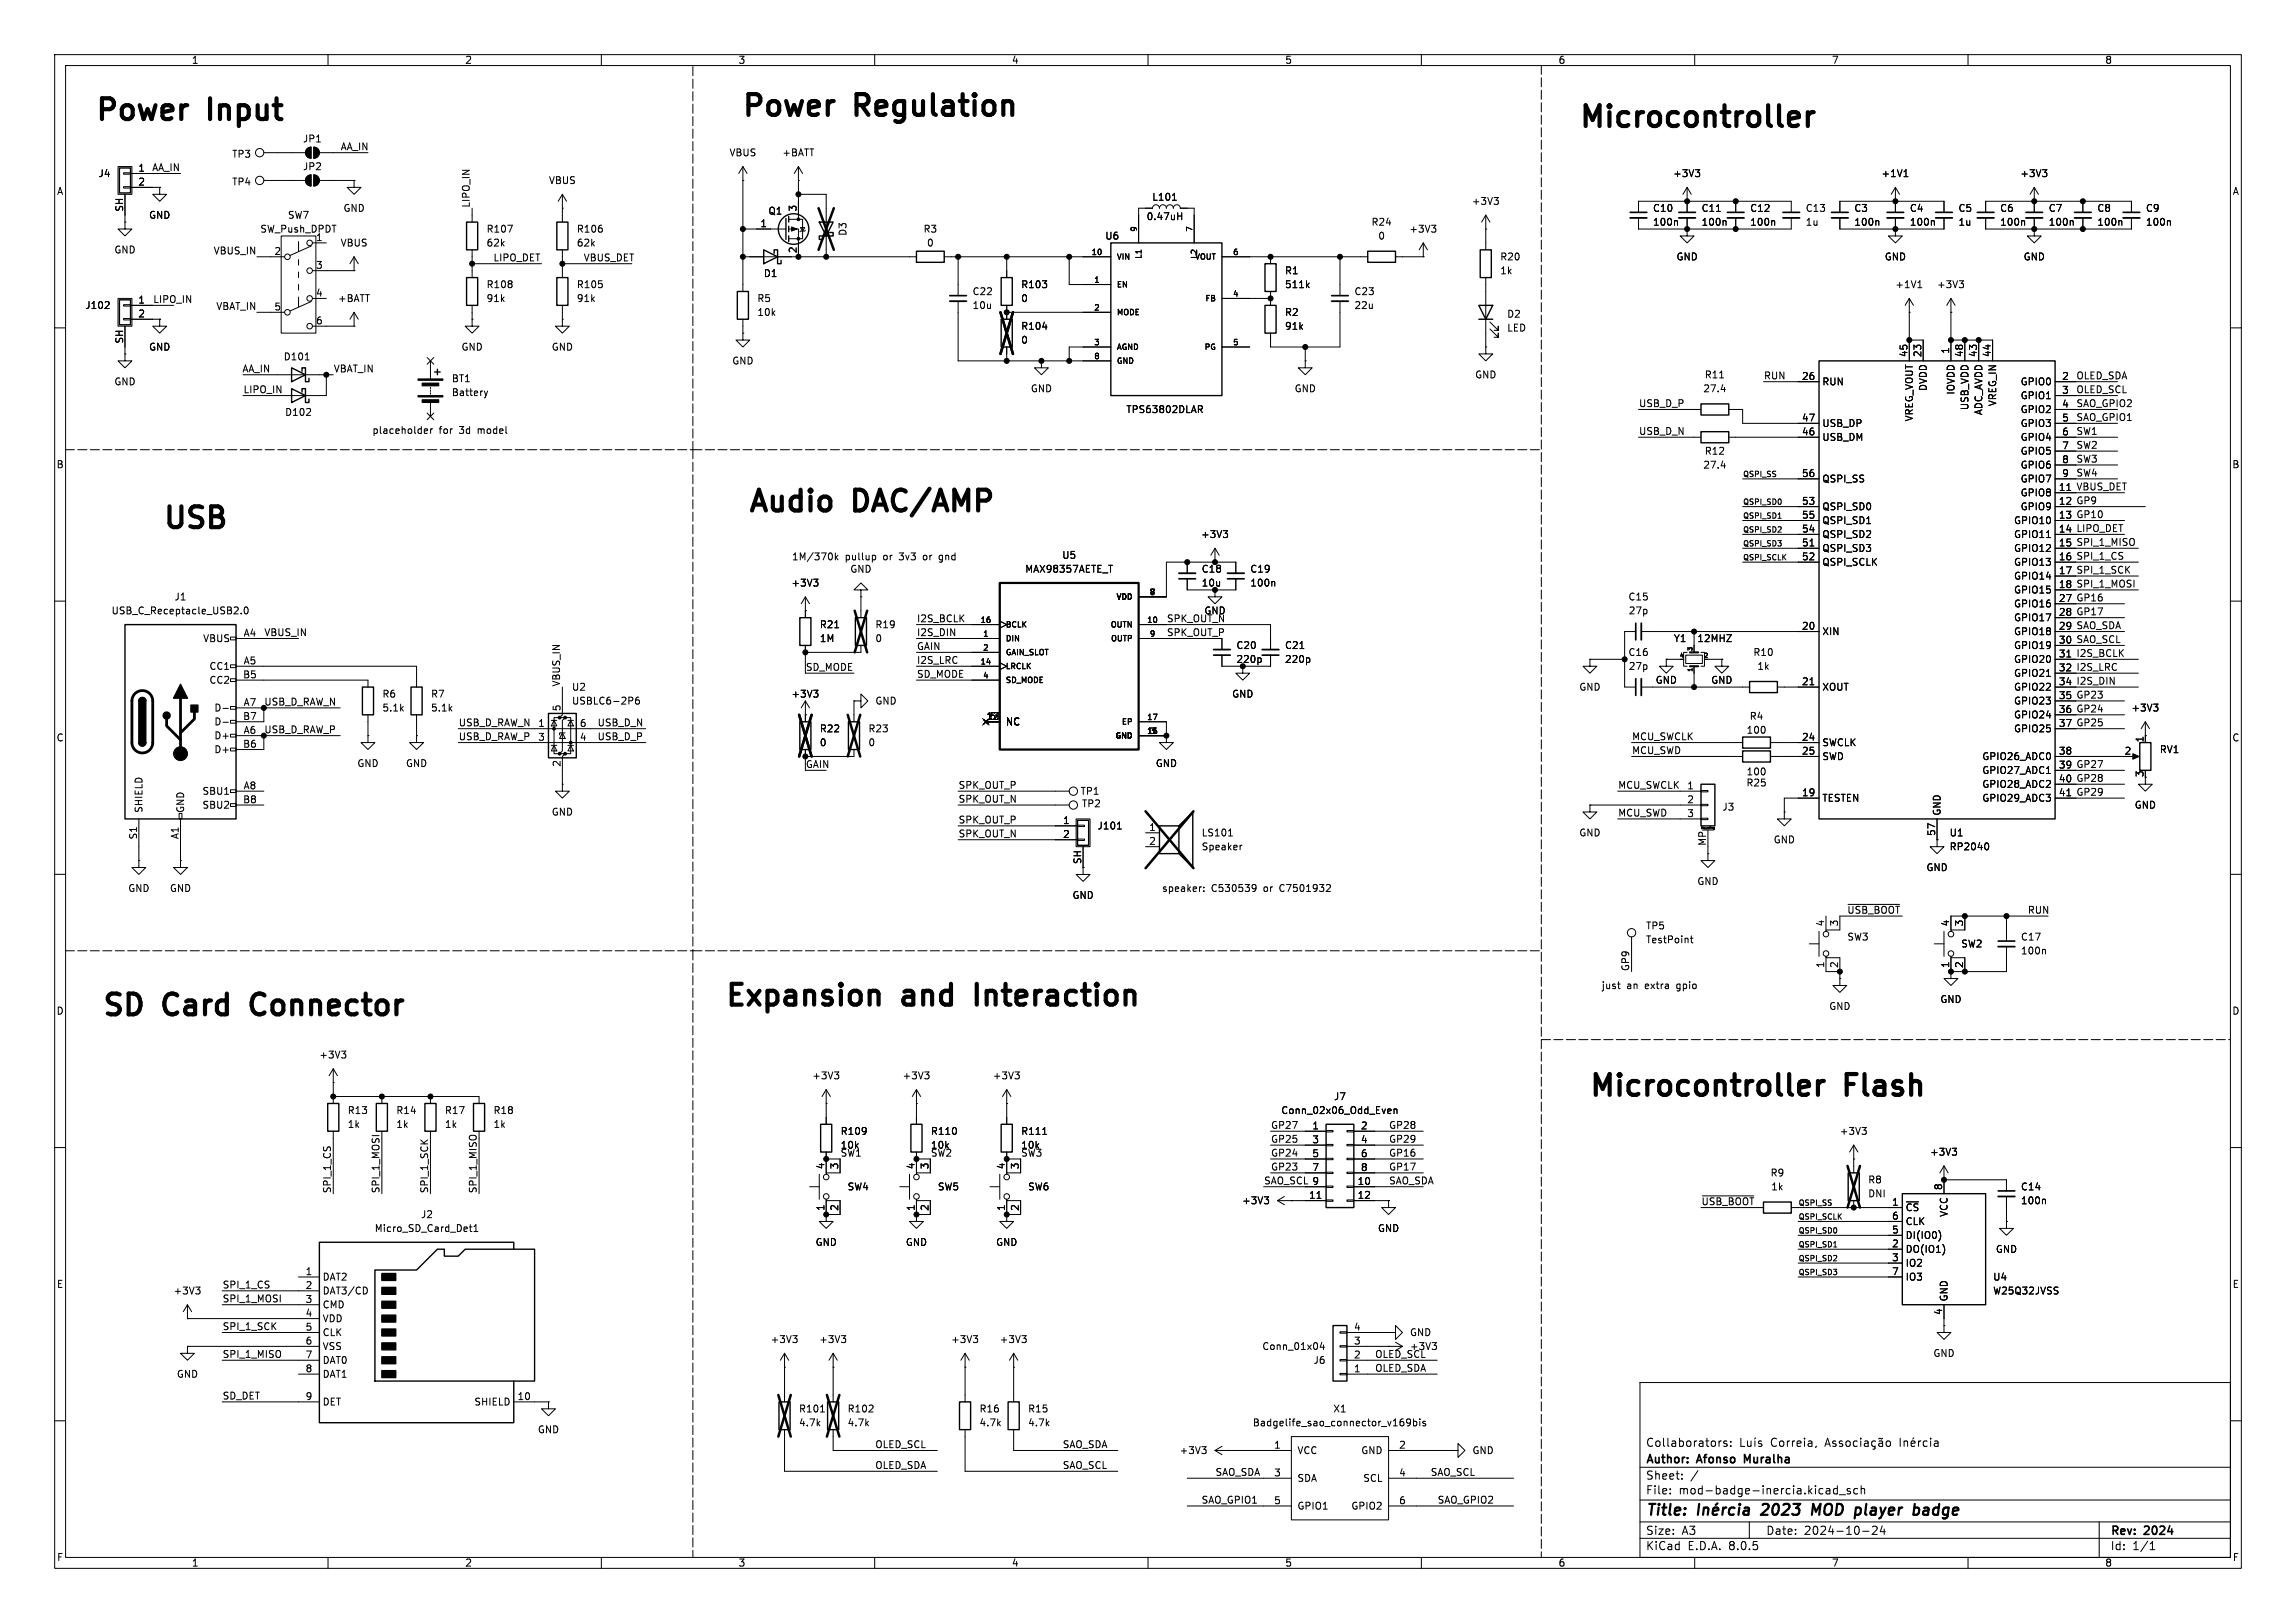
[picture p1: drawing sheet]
<svg xmlns="http://www.w3.org/2000/svg" width="420mm" height="297mm" viewBox="0 0 420 297" stroke-linecap="round" stroke-linejoin="round" font-family="sans-serif">
<defs><g id="words">
<g font-size="5.3">
<text x="17" y="23.1">Power</text>
<text x="38.3" y="23.1">Input</text>
<text x="135.2" y="22.4">Power</text>
<text x="156.5" y="22.4">Regulation</text>
<text x="288.4" y="24.4">Microcontroller</text>
<text x="136.4" y="94.7">Audio</text>
<text x="156.3" y="94.7">DAC/AMP</text>
<text x="29.3" y="97.8">USB</text>
<text x="132.2" y="185.2">Expansion</text>
<text x="165.3" y="185.2">and</text>
<text x="180" y="185.2">Interaction</text>
<text x="18.2" y="186.9">SD</text>
<text x="30.1" y="186.9">Card</text>
<text x="47.6" y="186.9">Connector</text>
<text x="290.2" y="201.7">Microcontroller</text>
<text x="337.7" y="201.7">Flash</text>
</g>
<g font-size="2.8">
<text x="301" y="277.9">Title:</text>
<text x="323.2" y="277.9">2023</text>
<text x="333.1" y="277.9">MOD</text>
<text x="341.8" y="277.9">player</text>
<text x="353.3" y="277.9">badge</text>
</g>
<g font-size="2.1">
<text x="301" y="268.2">Author:</text>
<text x="301" y="265">Collaborators:</text>
<text x="310.6" y="268.2">Afonso</text>
<text x="319.8" y="268.2">Muralha</text>
<text x="323.9" y="265">Correia,</text>
<text x="301" y="273.7">File:</text>
<text x="301" y="271">Sheet:</text>
<text x="307.1" y="273.7">mod-badge-inercia.kicad_sch</text>
<text x="301" y="281.1">Size:</text>
<text x="307.6" y="281.1">A3</text>
<text x="323" y="281.1">Date:</text>
<text x="330" y="281.1">2024-10-24</text>
<text x="386" y="281.3">Rev:</text>
<text x="392.4" y="281.3">2024</text>
<text x="301" y="283.9">KiCad</text>
<text x="308.7" y="283.9">E.D.A.</text>
<text x="316.3" y="283.9">8.0.5</text>
<text x="386" y="283.9">Id:</text>
<text x="390.1" y="283.9">1/1</text>
</g>
<g font-size="1.8">
<text x="35" y="11.9">1</text>
<text x="85" y="11.9">2</text>
<text x="135" y="11.9">3</text>
<text x="185" y="11.9">4</text>
<text x="235" y="11.9">5</text>
<text x="285" y="11.9">6</text>
<text x="335" y="11.9">7</text>
<text x="385" y="11.9">8</text>
<text x="42.4" y="29.1">TP3</text>
<text x="55.3" y="26.3">JP1</text>
<text x="62.2" y="27.6">AA_IN</text>
<text x="133.3" y="28.8">VBUS</text>
<text x="143" y="28.8">+BATT</text>
<text x="10.3" y="35.9">A</text>
<text x="17.9" y="32.6">J4</text>
<text x="25.2" y="31.5">1</text>
<text x="25.2" y="34">2</text>
<text x="27.7" y="31.4">AA_IN</text>
<text x="42.4" y="34.1">TP4</text>
<text x="55.3" y="31.3">JP2</text>
<text x="100.3" y="33.9">VBUS</text>
<text x="306" y="32.6">+3V3</text>
<text x="344.1" y="32.6">+1V1</text>
<text x="369.5" y="32.6">+3V3</text>
<text x="408.3" y="35.9">A</text>
<text x="22.6" y="38.8" transform="rotate(-90 22.6 38.8)">SH</text>
<text x="27.2" y="40.2">GND</text>
<text x="52.6" y="40.2">SW7</text>
<text x="62.7" y="39">GND</text>
<text x="86" y="38.1" transform="rotate(-90 86 38.1)">LIPO_IN</text>
<text x="139" y="41.7">1</text>
<text x="140.5" y="39.5">Q1</text>
<text x="145.8" y="38.8" transform="rotate(-90 145.8 38.8)">3</text>
<text x="209.6" y="40.5">0.47uH</text>
<text x="210.7" y="36.9">L101</text>
<text x="250.8" y="41.5">R24</text>
<text x="269.1" y="37.7">+3V3</text>
<text x="302.3" y="39">C10</text>
<text x="302.3" y="41.5">100n</text>
<text x="311.2" y="39">C11</text>
<text x="311.2" y="41.5">100n</text>
<text x="320.1" y="39">C12</text>
<text x="320.1" y="41.5">100n</text>
<text x="330.2" y="39">C13</text>
<text x="330.2" y="41.5">1u</text>
<text x="339.1" y="39">C3</text>
<text x="339.1" y="41.5">100n</text>
<text x="349.3" y="39">C4</text>
<text x="349.3" y="41.5">100n</text>
<text x="358.2" y="39">C5</text>
<text x="358.2" y="41.5">1u</text>
<text x="365.8" y="39">C6</text>
<text x="365.8" y="41.5">100n</text>
<text x="374.7" y="39">C7</text>
<text x="374.7" y="41.5">100n</text>
<text x="383.6" y="39">C8</text>
<text x="383.6" y="41.5">100n</text>
<text x="392.4" y="39">C9</text>
<text x="392.4" y="41.5">100n</text>
<text x="20.8" y="46.6">GND</text>
<text x="39" y="46.6">VBUS_IN</text>
<text x="47.5" y="42.8">SW_Push_DPDT</text>
<text x="50.1" y="46.7">2</text>
<text x="57.7" y="44.2">1</text>
<text x="62.2" y="45.3">VBUS</text>
<text x="88.9" y="42.8">R107</text>
<text x="88.9" y="45.3">62k</text>
<text x="90.2" y="47.9">LIPO_DET</text>
<text x="105.4" y="42.8">R106</text>
<text x="105.4" y="45.3">62k</text>
<text x="106.7" y="47.9">VBUS_DET</text>
<text x="145.8" y="46.4" transform="rotate(-90 145.8 46.4)">2</text>
<text x="155" y="43.3" transform="rotate(-90 155 43.3)">D3</text>
<text x="168.8" y="42.8">R3</text>
<text x="169.5" y="45.3">0</text>
<text x="202.1" y="44">U6</text>
<text x="252" y="44">0</text>
<text x="257.7" y="42.8">+3V3</text>
<text x="274.3" y="47.9">R20</text>
<text x="306.6" y="47.9">GND</text>
<text x="344.7" y="47.9">GND</text>
<text x="370.1" y="47.9">GND</text>
<text x="57.7" y="49.3">3</text>
<text x="88.9" y="52.9">R108</text>
<text x="105.4" y="52.9">R105</text>
<text x="139.6" y="50.9">D1</text>
<text x="186.7" y="52.9">R103</text>
<text x="235" y="50.4">R1</text>
<text x="235" y="52.9">511k</text>
<text x="274.3" y="50.4">1k</text>
<text x="346.6" y="52.9">+1V1</text>
<text x="354.2" y="52.9">+3V3</text>
<text x="15.5" y="56.7">J102</text>
<text x="25.2" y="55.6">1</text>
<text x="25.2" y="58.2">2</text>
<text x="27.9" y="55.5">LIPO_IN</text>
<text x="39.5" y="56.8">VBAT_IN</text>
<text x="50.1" y="56.9">5</text>
<text x="57.7" y="54.4">4</text>
<text x="57.7" y="59.4">6</text>
<text x="61.7" y="55.5">+BATT</text>
<text x="88.9" y="55.5">91k</text>
<text x="105.4" y="55.5">91k</text>
<text x="138.4" y="55.5">R5</text>
<text x="138.4" y="58">10k</text>
<text x="177.8" y="54.2">C22</text>
<text x="177.8" y="56.7">10u</text>
<text x="186.7" y="55.5">0</text>
<text x="235" y="58">R2</text>
<text x="247.7" y="54.2">C23</text>
<text x="247.7" y="56.7">22u</text>
<text x="275.6" y="58.3">D2</text>
<text x="22.6" y="63" transform="rotate(-90 22.6 63)">SH</text>
<text x="27.2" y="64.4">GND</text>
<text x="84.3" y="64.4">GND</text>
<text x="100.8" y="64.4">GND</text>
<text x="186.7" y="60.6">R104</text>
<text x="186.7" y="63.1">0</text>
<text x="235" y="60.6">91k</text>
<text x="275.6" y="60.9">LED</text>
<text x="349" y="65.4" transform="rotate(-90 349 65.4)">45</text>
<text x="351.5" y="65.4" transform="rotate(-90 351.5 65.4)">23</text>
<text x="356.6" y="64.8" transform="rotate(-90 356.6 64.8)">1</text>
<text x="359.2" y="65.4" transform="rotate(-90 359.2 65.4)">48</text>
<text x="361.7" y="65.4" transform="rotate(-90 361.7 65.4)">43</text>
<text x="364.2" y="65.4" transform="rotate(-90 364.2 65.4)">44</text>
<text x="20.8" y="70.7">GND</text>
<text x="44.2" y="68.2">AA_IN</text>
<text x="51.8" y="66.1">D101</text>
<text x="61" y="68.2">VBAT_IN</text>
<text x="82.6" y="70.1">BT1</text>
<text x="133.9" y="66.9">GND</text>
<text x="188.5" y="72">GND</text>
<text x="236.7" y="72">GND</text>
<text x="269.7" y="69.4">GND</text>
<text x="311.5" y="72">27.4</text>
<text x="311.7" y="69.4">R11</text>
<text x="322.6" y="69.5">RUN</text>
<text x="329.5" y="69.6">26</text>
<text x="333.2" y="70.7">RUN</text>
<text x="352.7" y="71.6" transform="rotate(-90 352.7 71.6)">DVDD</text>
<text x="369.5" y="70.7">GPIO0</text>
<text x="377.1" y="69.6">2</text>
<text x="379.7" y="69.5">OLED_SDA</text>
<text x="44.4" y="72">LIPO_IN</text>
<text x="52.1" y="76.3">D102</text>
<text x="82.6" y="72.7">Battery</text>
<text x="205.9" y="75.8">TPS63802DLAR</text>
<text x="299.7" y="74.6">USB_D_P</text>
<text x="329.5" y="77.2">47</text>
<text x="350.1" y="77.2" transform="rotate(-90 350.1 77.2)">VREG_VOUT</text>
<text x="357.7" y="72.3" transform="rotate(-90 357.7 72.3)">IOVDD</text>
<text x="360.3" y="75.2" transform="rotate(-90 360.3 75.2)">USB_VDD</text>
<text x="362.8" y="76.1" transform="rotate(-90 362.8 76.1)">ADC_AVDD</text>
<text x="365.4" y="74.4" transform="rotate(-90 365.4 74.4)">VREG_IN</text>
<text x="369.5" y="73.3">GPIO1</text>
<text x="369.5" y="75.8">GPIO2</text>
<text x="377.1" y="72.1">3</text>
<text x="377.1" y="74.7">4</text>
<text x="377.1" y="77.2">5</text>
<text x="379.7" y="72">OLED_SCL</text>
<text x="379.7" y="74.6">SAO_GPIO2</text>
<text x="379.7" y="77.1">SAO_GPIO1</text>
<text x="68" y="79.6">placeholder</text>
<text x="80.3" y="79.6">for</text>
<text x="84.1" y="79.6">3d</text>
<text x="87.7" y="79.6">model</text>
<text x="299.7" y="79.7">USB_D_N</text>
<text x="311.7" y="83.4">R12</text>
<text x="329.5" y="79.8">46</text>
<text x="333.2" y="80.9">USB_DM</text>
<text x="333.2" y="78.3">USB_DP</text>
<text x="369.5" y="78.3">GPIO3</text>
<text x="369.5" y="80.9">GPIO4</text>
<text x="369.5" y="83.4">GPIO5</text>
<text x="377.1" y="79.8">6</text>
<text x="377.1" y="82.3">7</text>
<text x="379.7" y="82.2">SW2</text>
<text x="379.7" y="79.7">SW1</text>
<text x="10.3" y="85.9">B</text>
<text x="311.5" y="86">27.4</text>
<text x="329.5" y="87.4">56</text>
<text x="333.2" y="88.5">QSPI_SS</text>
<text x="369.5" y="86">GPIO6</text>
<text x="369.5" y="88.5">GPIO7</text>
<text x="376.5" y="89.9">11</text>
<text x="377.1" y="84.8">8</text>
<text x="377.1" y="87.4">9</text>
<text x="379.7" y="87.3">SW4</text>
<text x="379.7" y="84.7">SW3</text>
<text x="379.7" y="89.8">VBUS_DET</text>
<text x="408.2" y="85.9">B</text>
<text x="329.5" y="92.5">53</text>
<text x="329.5" y="95">55</text>
<text x="333.2" y="93.6">QSPI_SD0</text>
<text x="369.5" y="91">GPIO8</text>
<text x="369.5" y="93.6">GPIO9</text>
<text x="376.5" y="92.5">12</text>
<text x="376.5" y="95">13</text>
<text x="379.7" y="94.9">GP10</text>
<text x="379.7" y="92.4">GP9</text>
<text x="219.6" y="98.7">+3V3</text>
<text x="329.5" y="100.1">51</text>
<text x="329.5" y="97.5">54</text>
<text x="333.2" y="101.2">QSPI_SD3</text>
<text x="333.2" y="98.7">QSPI_SD2</text>
<text x="333.2" y="96.1">QSPI_SD1</text>
<text x="368.3" y="96.1">GPIO10</text>
<text x="368.3" y="98.7">GPIO11</text>
<text x="368.3" y="101.2">GPIO12</text>
<text x="376.5" y="97.5">14</text>
<text x="376.5" y="100.1">15</text>
<text x="379.7" y="97.4">LIPO_DET</text>
<text x="379.7" y="100">SPI_1_MISO</text>
<text x="144.7" y="107.5">+3V3</text>
<text x="144.8" y="102.6">1M/370k</text>
<text x="154.6" y="102.6">pullup</text>
<text x="155.4" y="105">GND</text>
<text x="161.7" y="102.6">or</text>
<text x="164.8" y="102.6">3v3</text>
<text x="169.4" y="102.6">or</text>
<text x="172.5" y="102.6">gnd</text>
<text x="187.4" y="105">MAX98357AETE_T</text>
<text x="194.2" y="102.5">U5</text>
<text x="219.7" y="105">C18</text>
<text x="219.7" y="107.5">10u</text>
<text x="228.6" y="107.5">100n</text>
<text x="228.6" y="105">C19</text>
<text x="329.5" y="102.6">52</text>
<text x="333.2" y="103.7">QSPI_SCLK</text>
<text x="368.3" y="103.7">GPIO13</text>
<text x="368.3" y="106.3">GPIO14</text>
<text x="376.5" y="102.6">16</text>
<text x="376.5" y="105.2">17</text>
<text x="376.5" y="107.7">18</text>
<text x="379.7" y="107.6">SPI_1_MOSI</text>
<text x="379.7" y="102.5">SPI_1_CS</text>
<text x="379.7" y="105.1">SPI_1_SCK</text>
<text x="20.3" y="112.6">USB_C_Receptacle_USB2.0</text>
<text x="31.8" y="110.1">J1</text>
<text x="167.6" y="114">I2S_BCLK</text>
<text x="213.4" y="114">SPK_OUT_N</text>
<text x="220.2" y="112.6">GND</text>
<text x="297.8" y="110.1">C15</text>
<text x="297.8" y="112.6">27p</text>
<text x="368.3" y="108.8">GPIO15</text>
<text x="368.3" y="111.4">GPIO16</text>
<text x="368.3" y="113.9">GPIO17</text>
<text x="376.5" y="110.2">27</text>
<text x="376.5" y="112.8">28</text>
<text x="379.7" y="110.1">GP16</text>
<text x="379.7" y="112.7">GP17</text>
<text x="37.1" y="117.7">VBUS</text>
<text x="44.5" y="116.6">A4</text>
<text x="48.3" y="116.5">VBUS_IN</text>
<text x="149.9" y="117.7">1M</text>
<text x="149.9" y="115.2">R21</text>
<text x="160" y="117.7">0</text>
<text x="160" y="115.2">R19</text>
<text x="167.6" y="119">GAIN</text>
<text x="167.6" y="116.5">I2S_DIN</text>
<text x="213.4" y="116.5">SPK_OUT_P</text>
<text x="226.1" y="119">C20</text>
<text x="235" y="119">C21</text>
<text x="306.1" y="117.7">Y1</text>
<text x="310.4" y="117.7">12MHZ</text>
<text x="329.5" y="115.3">20</text>
<text x="333.2" y="116.4">XIN</text>
<text x="368.3" y="116.4">GPIO18</text>
<text x="368.3" y="119">GPIO19</text>
<text x="376.5" y="115.3">29</text>
<text x="376.5" y="117.9">30</text>
<text x="379.7" y="115.2">SAO_SDA</text>
<text x="379.7" y="117.8">SAO_SCL</text>
<text x="38.2" y="122.8">CC1</text>
<text x="38.2" y="125.3">CC2</text>
<text x="44.4" y="124.2">B5</text>
<text x="44.5" y="121.7">A5</text>
<text x="102.5" y="125.7" transform="rotate(-90 102.5 125.7)">VBUS_IN</text>
<text x="147.3" y="122.8">SD_MODE</text>
<text x="167.6" y="124.1">SD_MODE</text>
<text x="167.6" y="121.6">I2S_LRC</text>
<text x="226.1" y="121.5">220p</text>
<text x="235" y="121.5">220p</text>
<text x="297.8" y="120.2">C16</text>
<text x="297.8" y="122.8">27p</text>
<text x="302.8" y="125.3">GND</text>
<text x="312.9" y="125.3">GND</text>
<text x="320.6" y="120.2">R10</text>
<text x="321.4" y="122.8">1k</text>
<text x="329.5" y="125.5">21</text>
<text x="368.3" y="121.5">GPIO20</text>
<text x="368.3" y="124.1">GPIO21</text>
<text x="376.5" y="120.4">31</text>
<text x="376.5" y="122.9">32</text>
<text x="376.5" y="125.5">34</text>
<text x="379.7" y="125.4">I2S_DIN</text>
<text x="379.7" y="122.8">I2S_LRC</text>
<text x="379.7" y="120.3">I2S_BCLK</text>
<text x="39.1" y="130.4">D-</text>
<text x="44.4" y="131.8">B7</text>
<text x="44.5" y="129.3">A7</text>
<text x="48.3" y="129.2">USB_D_RAW_N</text>
<text x="69.9" y="127.9">R6</text>
<text x="69.9" y="130.4">5.1k</text>
<text x="78.7" y="127.9">R7</text>
<text x="78.7" y="130.4">5.1k</text>
<text x="102.6" y="130.2" transform="rotate(-90 102.6 130.2)">5</text>
<text x="104.5" y="126.6">U2</text>
<text x="104.5" y="129.1">USBLC6-2P6</text>
<text x="144.7" y="127.9">+3V3</text>
<text x="160" y="129.1">GND</text>
<text x="180.9" y="131.8">63</text>
<text x="180.9" y="131.8">5</text>
<text x="225.3" y="127.9">GND</text>
<text x="288.8" y="126.6">GND</text>
<text x="320" y="131.9">R4</text>
<text x="333.2" y="126.6">XOUT</text>
<text x="368.3" y="126.6">GPIO22</text>
<text x="368.3" y="129.1">GPIO23</text>
<text x="368.3" y="131.7">GPIO24</text>
<text x="376.5" y="128">35</text>
<text x="376.5" y="130.6">36</text>
<text x="379.7" y="127.9">GP23</text>
<text x="379.7" y="130.5">GP24</text>
<text x="389.8" y="130.4">+3V3</text>
<text x="10.3" y="135.9">C</text>
<text x="39.1" y="135.5">D+</text>
<text x="39.1" y="132.9">D-</text>
<text x="44.4" y="136.9">B6</text>
<text x="44.5" y="134.4">A6</text>
<text x="48.3" y="134.3">USB_D_RAW_P</text>
<text x="83.8" y="133">USB_D_RAW_N</text>
<text x="83.8" y="135.5">USB_D_RAW_P</text>
<text x="98.4" y="133.1">1</text>
<text x="98.4" y="135.6">3</text>
<text x="106" y="135.6">4</text>
<text x="106" y="133.1">6</text>
<text x="109.2" y="135.5">USB_D_P</text>
<text x="109.2" y="133">USB_D_N</text>
<text x="149.9" y="136.8">0</text>
<text x="149.9" y="134.2">R22</text>
<text x="158.8" y="136.8">0</text>
<text x="158.8" y="134.2">R23</text>
<text x="183.9" y="132.9">NC</text>
<text x="298.4" y="135.5">MCU_SWCLK</text>
<text x="319.4" y="134.5">100</text>
<text x="329.5" y="135.6">24</text>
<text x="333.2" y="136.8">SWCLK</text>
<text x="368.3" y="134.2">GPIO25</text>
<text x="376.5" y="133.1">37</text>
<text x="379.7" y="133">GP25</text>
<text x="392.2" y="136" transform="rotate(-90 392.2 136)">1</text>
<text x="408.2" y="135.9">C</text>
<text x="39.1" y="138">D+</text>
<text x="65.3" y="140.6">GND</text>
<text x="74.2" y="140.6">GND</text>
<text x="102.6" y="140.4" transform="rotate(-90 102.6 140.4)">2</text>
<text x="147.3" y="140.6">GAIN</text>
<text x="211.3" y="140.6">GND</text>
<text x="298.4" y="138.1">MCU_SWD</text>
<text x="319.4" y="142.1">100</text>
<text x="329.5" y="138.2">25</text>
<text x="333.2" y="139.3">SWD</text>
<text x="362.5" y="139.3">GPIO26_ADC0</text>
<text x="362.5" y="141.8">GPIO27_ADC1</text>
<text x="376.5" y="138.2">38</text>
<text x="376.5" y="140.7">39</text>
<text x="376.5" y="143.3">40</text>
<text x="379.7" y="143.2">GP28</text>
<text x="379.7" y="140.6">GP27</text>
<text x="388.5" y="138.2">2</text>
<text x="392.2" y="142.3" transform="rotate(-90 392.2 142.3)">3</text>
<text x="395" y="138">RV1</text>
<text x="26.3" y="148.8" transform="rotate(-90 26.3 148.8)">SHIELD</text>
<text x="33.9" y="148.8" transform="rotate(-90 33.9 148.8)">GND</text>
<text x="36.9" y="145.6">SBU1</text>
<text x="36.9" y="148.2">SBU2</text>
<text x="44.4" y="147.1">B8</text>
<text x="44.5" y="144.5">A8</text>
<text x="100.8" y="149.5">GND</text>
<text x="175.3" y="147">SPK_OUT_N</text>
<text x="175.3" y="144.4">SPK_OUT_P</text>
<text x="197.6" y="145.6">TP1</text>
<text x="197.8" y="147.9">TP2</text>
<text x="295.9" y="144.4">MCU_SWCLK</text>
<text x="295.9" y="149.5">MCU_SWD</text>
<text x="308.5" y="144.5">1</text>
<text x="308.5" y="147.1">2</text>
<text x="308.5" y="149.6">3</text>
<text x="315" y="148.5">J3</text>
<text x="319.4" y="144.1">R25</text>
<text x="329.5" y="145.8">19</text>
<text x="333.2" y="146.9">TESTEN</text>
<text x="355.2" y="149.4" transform="rotate(-90 355.2 149.4)">GND</text>
<text x="362.5" y="144.4">GPIO28_ADC2</text>
<text x="362.5" y="146.9">GPIO29_ADC3</text>
<text x="376.5" y="145.8">41</text>
<text x="379.7" y="145.7">GP29</text>
<text x="390.4" y="148.2">GND</text>
<text x="25.1" y="153.7" transform="rotate(-90 25.1 153.7)">S1</text>
<text x="32.8" y="153.7" transform="rotate(-90 32.8 153.7)">A1</text>
<text x="175.3" y="153.3">SPK_OUT_N</text>
<text x="175.3" y="150.8">SPK_OUT_P</text>
<text x="194.4" y="150.9">1</text>
<text x="194.4" y="153.4">2</text>
<text x="200.7" y="152">J101</text>
<text x="210.1" y="152.1">1</text>
<text x="210.1" y="154.7">2</text>
<text x="219.7" y="153.3">LS101</text>
<text x="219.7" y="155.8">Speaker</text>
<text x="288.8" y="153.3">GND</text>
<text x="312.2" y="154.9" transform="rotate(-90 312.2 154.9)">MP</text>
<text x="324.4" y="154.5">GND</text>
<text x="354.1" y="153.1" transform="rotate(-90 354.1 153.1)">57</text>
<text x="356.5" y="153.3">U1</text>
<text x="356.5" y="155.8">RP2040</text>
<text x="197.9" y="158.2" transform="rotate(-90 197.9 158.2)">SH</text>
<text x="352.3" y="159.6">GND</text>
<text x="23.4" y="163.4">GND</text>
<text x="31" y="163.4">GND</text>
<text x="196.1" y="164.7">GND</text>
<text x="212.5" y="163.4">speaker:</text>
<text x="221.6" y="163.4">C530539</text>
<text x="231.3" y="163.4">or</text>
<text x="234.4" y="163.4">C7501932</text>
<text x="310.4" y="162.2">GND</text>
<text x="337.8" y="167.3">~{USB_BOOT}</text>
<text x="370.8" y="167.3">RUN</text>
<text x="301" y="170.3">TP5</text>
<text x="301" y="172.8">TestPoint</text>
<text x="333.8" y="169.6" transform="rotate(-90 333.8 169.6)">4</text>
<text x="336.3" y="169.6" transform="rotate(-90 336.3 169.6)">3</text>
<text x="337.8" y="172.3">SW3</text>
<text x="356.6" y="169.6" transform="rotate(-90 356.6 169.6)">4</text>
<text x="358.7" y="173.6">SW2</text>
<text x="359.2" y="169.6" transform="rotate(-90 359.2 169.6)">3</text>
<text x="369.6" y="172.3">C17</text>
<text x="298.1" y="177.8" transform="rotate(-90 298.1 177.8)">GP9</text>
<text x="333.8" y="177.2" transform="rotate(-90 333.8 177.2)">1</text>
<text x="336.3" y="177.2" transform="rotate(-90 336.3 177.2)">2</text>
<text x="356.6" y="177.2" transform="rotate(-90 356.6 177.2)">1</text>
<text x="359.2" y="177.2" transform="rotate(-90 359.2 177.2)">2</text>
<text x="369.6" y="174.9">100n</text>
<text x="10.3" y="185.9">D</text>
<text x="292.9" y="181.2">just</text>
<text x="297.6" y="181.2">an</text>
<text x="301" y="181.2">extra</text>
<text x="307" y="181.2">gpio</text>
<text x="334.5" y="185">GND</text>
<text x="354.8" y="183.7">GND</text>
<text x="408.2" y="185.9">D</text>
<text x="58.3" y="193.9">+3V3</text>
<text x="148.5" y="197.7">+3V3</text>
<text x="165" y="197.7">+3V3</text>
<text x="181.5" y="197.7">+3V3</text>
<text x="243.9" y="201.5">J7</text>
<text x="63.5" y="204.1">R13</text>
<text x="63.5" y="206.6">1k</text>
<text x="72.4" y="204.1">R14</text>
<text x="72.4" y="206.6">1k</text>
<text x="81.3" y="204.1">R17</text>
<text x="81.3" y="206.6">1k</text>
<text x="90.2" y="204.1">R18</text>
<text x="90.2" y="206.6">1k</text>
<text x="153.7" y="207.9">R109</text>
<text x="170.2" y="207.9">R110</text>
<text x="186.7" y="207.9">R111</text>
<text x="232.4" y="209.2">GP25</text>
<text x="232.4" y="206.7">GP27</text>
<text x="234.3" y="204.1">Conn_02x06_Odd_Even</text>
<text x="240" y="206.8">1</text>
<text x="240" y="209.3">3</text>
<text x="248.8" y="206.8">2</text>
<text x="248.8" y="209.3">4</text>
<text x="254" y="206.7">GP28</text>
<text x="254" y="209.2">GP29</text>
<text x="336.4" y="207.9">+3V3</text>
<text x="150.9" y="214.1" transform="rotate(-90 150.9 214.1)">4</text>
<text x="153.4" y="214.1" transform="rotate(-90 153.4 214.1)">3</text>
<text x="153.7" y="211.7">SW1</text>
<text x="153.7" y="210.4">10k</text>
<text x="167.4" y="214.1" transform="rotate(-90 167.4 214.1)">4</text>
<text x="169.9" y="214.1" transform="rotate(-90 169.9 214.1)">3</text>
<text x="170.2" y="211.7">SW2</text>
<text x="170.2" y="210.4">10k</text>
<text x="183.9" y="214.1" transform="rotate(-90 183.9 214.1)">4</text>
<text x="186.4" y="214.1" transform="rotate(-90 186.4 214.1)">3</text>
<text x="186.7" y="211.7">SW3</text>
<text x="186.7" y="210.4">10k</text>
<text x="232.4" y="211.7">GP24</text>
<text x="232.4" y="214.3">GP23</text>
<text x="240" y="211.8">5</text>
<text x="240" y="214.4">7</text>
<text x="248.8" y="211.8">6</text>
<text x="248.8" y="214.4">8</text>
<text x="254" y="211.7">GP16</text>
<text x="254" y="214.3">GP17</text>
<text x="323.8" y="215.5">R9</text>
<text x="353" y="211.7">+3V3</text>
<text x="60.6" y="218.4" transform="rotate(-90 60.6 218.4)">SPI_1_CS</text>
<text x="69.5" y="218.4" transform="rotate(-90 69.5 218.4)">SPI_1_MOSI</text>
<text x="78.4" y="218.4" transform="rotate(-90 78.4 218.4)">SPI_1_SCK</text>
<text x="87.3" y="218.4" transform="rotate(-90 87.3 218.4)">SPI_1_MISO</text>
<text x="150.9" y="221.7" transform="rotate(-90 150.9 221.7)">1</text>
<text x="153.4" y="221.7" transform="rotate(-90 153.4 221.7)">2</text>
<text x="154.9" y="218">SW4</text>
<text x="167.4" y="221.7" transform="rotate(-90 167.4 221.7)">1</text>
<text x="169.9" y="221.7" transform="rotate(-90 169.9 221.7)">2</text>
<text x="171.5" y="218">SW5</text>
<text x="183.9" y="221.7" transform="rotate(-90 183.9 221.7)">1</text>
<text x="186.4" y="221.7" transform="rotate(-90 186.4 221.7)">2</text>
<text x="188" y="218">SW6</text>
<text x="227.1" y="220.6">+3V3</text>
<text x="231.1" y="216.8">SAO_SCL 9</text>
<text x="239.4" y="219.5">11</text>
<text x="240" y="216.9">9</text>
<text x="248.2" y="216.9">10</text>
<text x="248.2" y="219.5">12</text>
<text x="254" y="216.8">SAO_SDA</text>
<text x="311.1" y="220.6">~{USB_BOOT}</text>
<text x="323.9" y="218">1k</text>
<text x="341.6" y="216.8">R8</text>
<text x="341.6" y="219.3">DNI</text>
<text x="346" y="220.7">1</text>
<text x="348.5" y="221.8">~{CS}</text>
<text x="355.3" y="217.9" transform="rotate(-90 355.3 217.9)">8</text>
<text x="369.6" y="218">C14</text>
<text x="369.6" y="220.6">100n</text>
<text x="68.4" y="225.7">Micro_SD_Card_Det1</text>
<text x="76.9" y="223.1">J2</text>
<text x="252" y="225.7">GND</text>
<text x="346" y="225.8">5</text>
<text x="346" y="223.3">6</text>
<text x="348.5" y="226.9">DI(IO0)</text>
<text x="348.5" y="224.4">CLK</text>
<text x="356.5" y="222.8" transform="rotate(-90 356.5 222.8)">VCC</text>
<text x="55.8" y="233.4">1</text>
<text x="149.1" y="228.2">GND</text>
<text x="165.6" y="228.2">GND</text>
<text x="182.1" y="228.2">GND</text>
<text x="346" y="228.3">2</text>
<text x="346" y="230.9">3</text>
<text x="346" y="233.4">7</text>
<text x="348.5" y="229.5">DO(IO1)</text>
<text x="348.5" y="232">IO2</text>
<text x="365" y="229.5">GND</text>
<text x="10.3" y="235.9">E</text>
<text x="31.6" y="237.1">+3V3</text>
<text x="40.6" y="235.9">SPI_1_CS</text>
<text x="40.6" y="238.4">SPI_1_MOSI</text>
<text x="55.8" y="236">2</text>
<text x="55.8" y="238.5">3</text>
<text x="58.9" y="234.5">DAT2</text>
<text x="58.9" y="237.1">DAT3/CD</text>
<text x="58.9" y="239.6">CMD</text>
<text x="348.5" y="234.5">IO3</text>
<text x="356.5" y="238.3" transform="rotate(-90 356.5 238.3)">GND</text>
<text x="364.5" y="234.5">U4</text>
<text x="364.5" y="237.1">W25Q32JVSS</text>
<text x="408.3" y="235.9">E</text>
<text x="40.6" y="243.5">SPI_1_SCK</text>
<text x="55.8" y="241">4</text>
<text x="55.8" y="243.6">5</text>
<text x="58.9" y="242.2">VDD</text>
<text x="58.9" y="244.7">CLK</text>
<text x="140.9" y="246">+3V3</text>
<text x="149.8" y="246">+3V3</text>
<text x="173.9" y="246">+3V3</text>
<text x="182.8" y="246">+3V3</text>
<text x="247.6" y="243.6">4</text>
<text x="257.8" y="244.7">GND</text>
<text x="355.3" y="240.7" transform="rotate(-90 355.3 240.7)">4</text>
<text x="40.6" y="248.6">SPI_1_MISO</text>
<text x="55.8" y="246.1">6</text>
<text x="55.8" y="248.7">7</text>
<text x="55.8" y="251.2">8</text>
<text x="58.9" y="247.2">VSS</text>
<text x="58.9" y="249.8">DAT0</text>
<text x="230.8" y="247.2">Conn_01x04</text>
<text x="240.2" y="249.8">J6</text>
<text x="247.6" y="251.2">1</text>
<text x="247.6" y="248.7">2</text>
<text x="247.6" y="246.1">3</text>
<text x="251.5" y="248.6">OLED_SCL</text>
<text x="251.5" y="251.1">OLED_SDA</text>
<text x="257.8" y="247.2">+3V3</text>
<text x="353.6" y="248.5">GND</text>
<text x="32.3" y="252.3">GND</text>
<text x="40.6" y="256.2">SD_DET</text>
<text x="55.8" y="256.3">9</text>
<text x="58.9" y="252.3">DAT1</text>
<text x="58.9" y="257.4">DET</text>
<text x="86.7" y="257.4">SHIELD</text>
<text x="94.6" y="256.3">10</text>
<text x="98.3" y="262.5">GND</text>
<text x="146.1" y="258.7">R101</text>
<text x="146.1" y="261.2">4.7k</text>
<text x="154.9" y="258.7">R102</text>
<text x="154.9" y="261.2">4.7k</text>
<text x="179.1" y="261.2">4.7k</text>
<text x="179.1" y="258.7">R16</text>
<text x="188" y="261.2">4.7k</text>
<text x="188" y="258.7">R15</text>
<text x="229.1" y="261.2">Badgelife_sao_connector_v169bis</text>
<text x="243.8" y="258.7">X1</text>
<text x="160" y="265.1">OLED_SCL</text>
<text x="160" y="268.9">OLED_SDA</text>
<text x="194.3" y="265.1">SAO_SDA</text>
<text x="194.3" y="268.9">SAO_SCL</text>
<text x="215.7" y="266.3">+3V3</text>
<text x="233" y="265.2">1</text>
<text x="237.2" y="266.3">VCC</text>
<text x="248.9" y="266.3">GND</text>
<text x="255.8" y="265.2">2</text>
<text x="269.3" y="266.3">GND</text>
<text x="219.7" y="275.2">SAO_GPIO1</text>
<text x="222.2" y="270.2">SAO_SDA</text>
<text x="233" y="270.3">3</text>
<text x="233" y="275.3">5</text>
<text x="237.2" y="271.4">SDA</text>
<text x="249.3" y="271.4">SCL</text>
<text x="255.8" y="270.3">4</text>
<text x="255.8" y="275.3">6</text>
<text x="261.6" y="270.2">SAO_SCL</text>
<text x="262.9" y="275.2">SAO_GPIO2</text>
<text x="237.2" y="276.5">GPIO1</text>
<text x="247.1" y="276.5">GPIO2</text>
<text x="10.3" y="285.9">F</text>
<text x="35" y="286.9">1</text>
<text x="85" y="286.9">2</text>
<text x="135" y="286.9">3</text>
<text x="185" y="286.9">4</text>
<text x="235" y="286.9">5</text>
<text x="285" y="286.9">6</text>
<text x="335" y="286.9">7</text>
<text x="385" y="286.9">8</text>
<text x="408.3" y="285.9">F</text>
</g>
<g font-size="1.4">
<text x="199.6" y="46.7">10</text>
<text x="204.2" y="47.7">VIN</text>
<text x="208" y="42.5" transform="rotate(-90 208 42.5)">9</text>
<text x="209" y="47.5" transform="rotate(-90 209 47.5)">L1</text>
<text x="218.2" y="42.5" transform="rotate(-90 218.2 42.5)">7</text>
<text x="218.5" y="47.7">VOUT</text>
<text x="219.2" y="47.5" transform="rotate(-90 219.2 47.5)">L2</text>
<text x="225.4" y="46.7">6</text>
<text x="200" y="51.8">1</text>
<text x="204.2" y="52.8">EN</text>
<text x="200" y="56.9">2</text>
<text x="204.2" y="57.9">MODE</text>
<text x="220.4" y="55.3">FB</text>
<text x="225.4" y="54.4">4</text>
<text x="200" y="63.2">3</text>
<text x="200" y="65.8">8</text>
<text x="204.2" y="64.2">AGND</text>
<text x="220.2" y="64.2">PG</text>
<text x="225.4" y="63.2">5</text>
<text x="204.2" y="66.8">GND</text>
<text x="318.8" y="87.4">QSPI_SS</text>
<text x="318.8" y="92.4">QSPI_SD0</text>
<text x="318.8" y="95">QSPI_SD1</text>
<text x="318.8" y="97.5">QSPI_SD2</text>
<text x="318.8" y="100.1">QSPI_SD3</text>
<text x="318.8" y="102.6">QSPI_SCLK</text>
<text x="204.1" y="110">VDD</text>
<text x="210.2" y="109">7</text>
<text x="179.2" y="114">16</text>
<text x="179.7" y="116.6">1</text>
<text x="179.7" y="119.1">2</text>
<text x="183.9" y="117.6">DIN</text>
<text x="183.9" y="115">BCLK</text>
<text x="203" y="115">OUTN</text>
<text x="203.1" y="117.6">OUTP</text>
<text x="209.7" y="114">10</text>
<text x="210.2" y="116.6">9</text>
<text x="179.2" y="121.7">14</text>
<text x="179.7" y="124.2">4</text>
<text x="183.9" y="122.7">LRCLK</text>
<text x="183.9" y="120.1">GAIN_SLOT</text>
<text x="183.9" y="125.2">SD_MODE</text>
<text x="209.7" y="131.8">17</text>
<text x="203.9" y="135.4">GND</text>
<text x="205.1" y="132.8">EP</text>
<text x="209.7" y="134.4">11</text>
<text x="209.7" y="134.4">15</text>
<text x="210.2" y="134.4">3</text>
<text x="328.9" y="220.7">QSPI_SS</text>
<text x="328.9" y="223.2">QSPI_SCLK</text>
<text x="328.9" y="225.8">QSPI_SD0</text>
<text x="328.9" y="233.4">QSPI_SD3</text>
<text x="328.9" y="228.3">QSPI_SD1</text>
<text x="328.9" y="230.9">QSPI_SD2</text>
</g>
<g font-size="1.1">
<text x="309.6" y="119.3" transform="rotate(-90 309.6 119.3)">3</text>
<text x="307.1" y="120.4">4</text>
<text x="309.6" y="123.1" transform="rotate(-90 309.6 123.1)">1</text>
<text x="311.6" y="120.4">2</text>
</g>
<text font-size=".5" x="310.9" y="151.9">Mounting</text>
</g></defs>
<g fill="none" stroke="#000" stroke-width=".18">
<path d="M10 10h400v277h-400zM12 12h396v273h-396zM60 10v2M110 10v2M160 10v2M210 10v2M260 10v2M310 10v2M360 10v2M21.6 30.5h2.5v5.1h-2.5zM22.6 34.2h1.3v.2h-1.3zM22.6 31.6h1.3v.3h-1.3z"/>
<path d="M22.9 35.6v5M23.9 31.8h9.1M23.9 34.3h5.3M29.2 34.3v1.3h-1.3l1.3 1.2 1.3-1.2h-1.3M29.2 34.3h.1M48.3 27.9h7.6M48.3 33h7.6M56.2 27.2l.7-.3v2.1a1.02 1.02 0 0 1-.9-.7 1.02 1.02 0 0 1 .2-1.1zM56.2 32.3l.7-.3v2a1.02 1.02 0 0 1-.9-.6 1.02 1.02 0 0 1 .2-1.1zM57.4 26.9a1.02 1.02 0 0 1 1 1 1.02 1.02 0 0 1-1 1.1zM57.4 32a1.02 1.02 0 0 1 1 1 1.02 1.02 0 0 1-1 1zM58.4 27.9h8.9"/>
<path d="M58.4 33h6.4M64.8 33v1.3h-1.3l1.3 1.3 1.2-1.3h-1.2M64.8 33h.1M86.4 38.1v2.5M102.9 38.1h.1M102.9 35.6v5M102.9 35.6l-.8 1.2M102.9 35.6l.7 1.2M135.9 33h.1M135.9 30.5l-.8 1.3M135.9 30.5v22.8M135.9 30.5l.8 1.3"/>
<path d="M146 33h.1M146 35.6h5.1v11.4M146 30.5l-.7 1.3M146 30.5v9.6M146 30.5l.8 1.3M214.5 36.6h.7M215.4 39.5h.8M216.2 38.9v1.3M271.8 39.4v6.3M271.8 39.4l-.8 1.2M271.8 39.4l.7 1.2M273.3 36.1h.8l-.4 .5"/>
<path d="M273.8 36.6l.3 .3v.3l-.3 .2M299.7 39.9v2h28v-2M299.7 38.9v-2.1h28v2.1M308.6 36.8h.1M308.6 34.3l-.8 1.3M308.6 34.3v4.6M308.6 39.9v2M308.6 34.3l.8 1.3M310.1 31.1h.8l-.4 .4M310.7 31.5l.2 .3v.3l-.2 .2M314 38.7h.7M317.5 36.8v2.1"/>
<path d="M317.5 39.9v2M336.5 38.9v-2.1h19.1v2.1M336.5 39.9v2h19.1v-2M346.7 36.8h.1M346.7 34.3v4.6M346.7 39.9v2M346.7 34.3l-.8 1.3M346.7 34.3l.8 1.3M348.3 32.3h.7M348.4 31.4l.2-.3v1.2M363.2 39.9v2h26.7v-2M363.2 38.9v-2.1h26.7v2.1"/>
<path d="M372.1 36.8h.1M372.1 34.3l-.8 1.3M372.1 34.3v4.6M372.1 39.9v2M372.1 34.3l.8 1.3M373.6 31.1h.8l-.4 .4M374.2 31.5l.2 .3v.3l-.2 .2M381 36.8v2.1M381 39.9v2M10 60h2M19.8 55.2l.2 .2-.1 .3-.7 .8h.8M21.6 54.6h2.5v5.1h-2.5z"/>
<path d="M22.6 58.3h1.3v.2h-1.3zM22.6 55.8h1.3v.2h-1.3zM22.9 40.6v1.3h1.2l-1.2 1.3-1.3-1.3h1.3M22.9 40.6h.1M22.9 59.7v5.1M23.9 55.9h7.8M23.9 58.4h5.3M29.2 58.4v1.3h-1.3l1.3 1.3 1.3-1.3h-1.3M29.2 58.4h.1M47 47h5.1M47 57.2h5.1M51.4 43.2h6.4v17.8h-6.4z"/>
<path d="M54.6 44.2v1.8M54.6 47.5v1M54.6 49.8v1M54.6 52.1v1M54.6 54.4v1.7M56.9 55.2l-3.8 1.7M56.9 45l-3.8 1.7M57.1 44.5h2.6M57.1 49.5h7.7M57.1 54.6h2.6M57.1 59.7h7.7M64.8 49.5h.1"/>
<path d="M64.8 59.7h.1M64.8 47l-.8 1.3M64.8 47v2.5M64.8 57.2v2.5M64.8 47l.7 1.3M64.8 57.2l-.8 1.2M64.8 57.2l.7 1.2M86.4 58.4v1.3h1.2l-1.2 1.3-1.3-1.3h1.3M86.4 58.4h.1M86.4 45.7v5.1M86.4 55.9v2.5M86.4 48.3h12.7"/>
<path d="M92.9 41.2h.8l-.5 1.3M102.9 58.4v1.3h1.2l-1.2 1.3-1.3-1.3h1.3M102.9 58.4h.1M102.9 45.7v5.1M102.9 55.9v2.5M102.9 48.3h12.7M135.9 47h8.9M135.9 58.4v2.6M135.9 41.9h7.9M144.3 41.9h1.7v5.1h21.6M144.3 40.1h2.5v3.6h-2.5M146.4 41.7h.8l-.4 .6z"/>
<path d="M147.3 42.2l-.1 .1h-.8l-.1 .1M172.7 47h30.5M175.3 55.1v10.9h27.9M175.3 47v7.1M184.1 47v3.8M184.1 55.9v2.5M184.1 57.2h19.1M190.7 59.8h.8M195.6 47v5.1h7.6M208.3 44.5v-6.4h2.5a.64 .64 0 0 1 .7-.6 .64 .64 0 0 1 .6 .6 .64 .64 0 0 1 .6-.6 .64 .64 0 0 1 .7 .6 .64 .64 0 0 1 .6-.6 .64 .64 0 0 1 .6 .6 .64 .64 0 0 1 .7-.6 .64 .64 0 0 1 .6 .6h2.5v6.4M223.5 47h26.7M223.5 54.6h8.9"/>
<path d="M232.4 47v1.3M232.4 53.3v2.6M239.1 52.2l.4 .4M239.5 51.8l-.5 .5M245.1 55.1v8.4h-12.7v-2.5M245.1 47v7.1M255.3 47h5M260.3 47h.1M260.3 44.5l-.7 1.2M260.3 44.5v2.5M260.3 44.5l.8 1.2M261.9 41.2h.7l-.4 .5"/>
<path d="M262.4 41.7l.2 .2v.3l-.2 .3M271.8 41.9h.1M271.8 50.8v12.7M272.5 58.9l1.6 1.6v-.8v.8h-.8M306.7 40.4l.1 .2v.6M308.6 41.9v1.3h1.3l-1.3 1.3-1.3-1.3h1.3M308.6 41.9h.1M315.6 40.4l.1 .2v.6M324.4 40.4l.2 .2v.6M343.5 40.4l.2 .2v.6M346.7 41.9v1.3h1.3l-1.3 1.3-1.3-1.3h1.3M346.7 41.9h.1"/>
<path d="M349.2 57.2h.1M349.2 54.6v11.4M349.2 54.6l-.7 1.3M349.2 54.6l.8 1.3M350.8 52.6h.7M350.9 51.7l.3-.3v1.2M353.7 40.4l.1 .2v.6M356.9 57.2h.1M356.9 54.6v11.4M356.9 54.6l-.8 1.3M356.9 54.6l.7 1.3M358.4 51.4h.8l-.5 .5"/>
<path d="M358.9 51.9l.3 .2v.3l-.3 .2M370.2 40.4l.1 .2v.6M372.1 41.9v1.3h1.3l-1.3 1.3-1.3-1.3h1.3M372.1 41.9h.1M379.1 40.4l.1 .2v.6M387.9 40.4l.2 .2v.6M396.8 40.4l.2 .2v.6M408 60h2M22.9 64.8v1.2h1.2l-1.2 1.3-1.3-1.3h1.3M22.9 64.8h.1M44.4 68.6h16.6M55.8 65.9h.8"/>
<path d="M59.7 68.6v3.8h-15.3M77.7 79.3h.5M77.7 78.5h.3l.2 .3-.6 .1M78.1 65.4l1.2 1.2M78.1 75.6l1.2 1.2M78.7 66v3.3M78.7 70.9v.2M78.7 71.4v.2M78.7 71.9v.2M78.7 73.7v2.5M78.8 78.5v.8M79.1 78.5l-.3 .2"/>
<path d="M79.3 65.4l-1.2 1.2M79.3 75.6l-1.2 1.2M88.6 71.6l.3 .8M88.9 72.4l-.2 .4M89.2 71.6l-.3 .8M135.9 61v1.2h1.3l-1.3 1.3-1.3-1.3h1.3M135.9 61h.1M184.1 63.5v2.5M190.5 66v1.3h1.3l-1.3 1.3-1.3-1.3h1.3M190.5 66h.1M203.2 63.5h-7.6v2.5M219.2 74.2h.5l.2 .3-.1 .3-.6 .1"/>
<path d="M219.5 74.9l.4 .6M223.5 63.5h5.1M238.8 66v1.3h1.2l-1.2 1.3-1.3-1.3h1.3M238.8 66h.1M238.8 63.5v2.5M271.8 63.5v1.3h1.2l-1.2 1.2-1.3-1.2h1.3M271.8 63.5h.1M272.5 60.2l1.6 1.5v-.7v.7h-.8M299.7 74.9h11.4M314.6 69.2h.7M314.8 71.3h.8M316.2 74.9h2.6v2.6h13.9"/>
<path d="M322.6 69.9h10.1M349.2 62.2h2.6v3.8M356.9 62.2h7.6v3.8M359.4 62.2v3.8M361.9 62.2v3.8M375.9 69.9h11.4M375.9 72.4h11.4M375.9 74.9h11.4M375.9 77.5h11.4M223.8 97.1h.7l-.4 .5M224.3 97.6l.2 .2v.3l-.2 .3M299.7 80h11.4"/>
<path d="M314.8 85.2h.8M316.2 80h16.5M318.8 92.7h13.9M318.8 95.3h13.9M318.8 97.8h13.9M318.8 87.6h13.9M325.3 94.8h.5M331.1 99.9h.7M341.5 95.8h.7M374.3 98.4h.8M375.9 90.2h12.7M375.9 92.7h16.5"/>
<path d="M375.9 95.3h12.7M375.9 97.8h12.7M375.9 80h11.4M375.9 87.6h11.4M375.9 82.6h11.4M375.9 85.1h11.4M378.1 89.8h.7M10 110h2M42.2 116.6h1v.5h-1zM43.2 116.8h11.4M44.1 112.2v.1M44.8 111.2l.2-.1a.68 .68 0 0 1 .4 .6 .68 .68 0 0 1-.4 .6l-.3-.4z"/>
<path d="M147.3 111.8h.1M147.3 118.1v5.1h8.9M147.3 109.2v3.8M147.3 109.2l-.7 1.3M147.3 109.2l.8 1.3M148.8 106h.8l-.4 .5M149.4 106.5l.2 .2v.3l-.2 .3M152.1 101.3l.2 .4-.2 .6M152.7 114.9h.7M152.8 101.2v1.3M152.9 102l.4 .5M153.3 101.6l-.5 .5"/>
<path d="M157.5 108h1.2l-1.2-1.3-1.3 1.3h1.3v1.2M157.5 109.2h.1M157.5 118.1v1.3h-10.2M157.5 109.2v3.8M159.7 101.6h.2l.3 .3-.1 .4-.4 .2M167.6 116.8h15.3M167.6 114.3h15.3M167.6 119.4h15.3M171.9 102.8l.1 .1M172 101.6l-.2 .3v.3l.2 .3M182.9 113.7l1.2 .6-1.2 .6M202.8 103.4h.7"/>
<path d="M208.3 114.3h24.1v4.6M208.3 116.8h15.2v2.1M217.2 105.9v2.1h8.9v-2.1M217.2 102.9v2M222.2 108v1.2h1.3l-1.3 1.3-1.2-1.3h1.2M222.2 102.9h.1M222.2 100.3l-.7 1.3M222.2 100.3v2.6M222.2 100.3l.8 1.3M223.5 119.9v2h8.9v-2M226.1 104.9v-2h-12.7v6.3h-5.1M233 106.4l.2 .2v.7"/>
<path d="M237.8 118.7h.7M299.2 115.6h-2v10.1h2M300.2 115.6h32.5M308.4 119.9h3v1.5h-3zM308.6 119.4h-.6v2.5h.6M309.9 115.6v3.8M311.1 119.4h.7v2.5h-.7M318.8 100.3h13.9M318.8 102.9h13.9M375.9 100.3h15.3M375.9 102.9h15.3M375.9 105.4h15.3"/>
<path d="M375.9 108h15.3M375.9 115.6h12.7M375.9 110.5h12.7M375.9 113h12.7M375.9 118.1h12.7M408 110h2M40.8 129.6h1M40.8 132.2h1M42.2 136.9h1v.5h-1zM42.2 134.4h1v.5h-1zM42.2 131.8h1v.5h-1zM42.2 129.3h1v.5h-1z"/>
<path d="M42.2 124.2h1v.5h-1zM42.2 121.7h1v.5h-1zM43.2 134.6h19M43.2 121.9h33v3.8M43.2 124.5h24.1v1.2M43.2 129.5h19M48.3 129.5v2.6h-5.1M48.3 134.6v2.6h-5.1M67.3 134.6v1.3h1.3l-1.3 1.3-1.3-1.3h1.3M67.3 134.6h.1M67.3 130.8v3.8M76.2 134.6v1.3h1.3l-1.3 1.3-1.3-1.3h1.3"/>
<path d="M76.2 134.6h.1M76.2 130.8v3.8M83.8 135.9h34.3M83.8 133.4h34.3M100.8 136.4h1.1M100.8 131.8h1.1M101.3 131.8l.6 1h-1.1zM101.3 136.4l.6 1h-1.1zM102.4 131.3h-1.1v6.6h1.1M102.9 134.1l.5 1h-1zM102.9 125.7v5.1l-.5 .5h1l-.5 .5v5.6l-.5 .5h1l-.5 .5v5.1M103.4 134.1h-1v.4"/>
<path d="M103.4 131.3h1v6.6h-1M103.9 136.4h1M103.9 131.8h1M104.4 136.4l.5 1h-1zM104.4 131.8l.5 1h-1zM115.6 127.6l.2 .2-.2 .4M116.8 127.6h-.3a.85 .85 0 0 0 0 1.2l.4-.1 .1-.4-.3-.2h-.3l-.2 .2M147.3 130.8h.1M147.3 137.2v3.8h3.8M147.3 128.3v3.8M147.3 128.3l-.7 1.2M147.3 128.3l.8 1.2"/>
<path d="M148.8 126.3h.8l-.4 .5M149.4 126.8l.2 .2v.3l-.2 .3M156.2 128.3h1.3v-1.3l1.2 1.3-1.2 1.2v-1.2M156.2 128.3h.1M156.2 137.2v1.2h-8.9M156.2 128.3v3.8M167.6 121.9h15.3M167.6 124.5h15.3M179.7 131.5l1.2 1.2M180.3 132.1h2.6M180.9 131.5l-1.2 1.2M182.9 121.3l1.2 .6-1.2 .7"/>
<path d="M208.3 134.6h5.1M208.3 132.1h5.1v2.5M213.4 134.6v1.3h1.2l-1.2 1.3-1.3-1.3h1.3M213.4 134.6h.1M227.3 121.9v1.3h1.3l-1.3 1.3-1.2-1.3h1.2M230.5 120.4l.2 .2v.4l-.2 .2M239.4 120.4l.2 .2v.4l-.2 .2M290.8 120.7v1.2h1.3l-1.3 1.3-1.2-1.3h1.2M290.8 120.7h.1M290.8 120.7h6.4M298.4 135.9h20.4M298.4 138.4h20.4"/>
<path d="M300.2 125.7h19.8M304.8 120.7v1.2h1.3l-1.3 1.3-1.3-1.3h1.3M304.8 120.7h.1M304.8 120.7h2.5M309.9 121.9v3.8M312.4 120.7h2.6M315 120.7v1.2h1.2l-1.2 1.3-1.3-1.3h1.3M315 120.7h.1M323.8 135.9h8.9M323.8 138.4h8.9M325.1 125.7h7.6M331.1 125.3h.7"/>
<path d="M374.3 123.8h.8M375.9 125.7h15.3M375.9 138.4h12.7M375.9 120.7h15.3M375.9 123.2h15.3M375.9 128.3h12.7M375.9 130.8h12.7M375.9 133.4h12.7M378.1 120.2h.7M389.9 138.4h1M392.4 134.6h.1M392.4 132.1v3.8"/>
<path d="M392.4 132.1l.8 1.3M392.4 132.1l-.7 1.3M393.9 128.8h.8l-.4 .5M394.5 129.3l.2 .3v.3l-.2 .2M10 160h2M25.4 157.5v1.3h1.3l-1.3 1.2-1.3-1.2h1.3M25.4 157.5h.1M25.4 149.9v7.6M32.8 148.8h.5v1.1h-.5zM33 157.5v1.3h1.3l-1.3 1.2-1.3-1.2h1.3M33 157.5h.1M33 149.9v7.6"/>
<path d="M42.2 147.1h1v.5h-1zM42.2 144.5h1v.5h-1zM43.2 144.8h5.1M43.2 147.3h5.1M102.9 143.5v1.3h1.2l-1.2 1.3-1.3-1.3h1.3M102.9 143.5h.1M175.3 144.8h20.3M175.3 147.3h20.3M175.3 151.1h21.8M175.3 153.7h21.8M196.8 149.9h2.6v5h-2.6zM197.1 153.5h1.3v.3h-1.3z"/>
<path d="M197.1 151h1.3v.3h-1.3zM198.1 158.8v1.2h1.3l-1.3 1.3-1.3-1.3h1.3M198.1 158.8h.1M198.1 154.9v3.9M204.4 151.7h.7M209.5 152.4h2.6M209.5 154.9h2.6M224.7 153h.7M227.2 154.7l-.3 .1M290.8 147.3v1.3h1.3l-1.3 1.3-1.2-1.3h1.2M290.8 147.3h.1M290.8 147.3h20.3"/>
<path d="M295.9 144.8h15.2M295.9 149.9h15.2M311.1 149.7h1.3v.3h-1.3zM311.1 147.2h1.3v.2h-1.3zM311.1 144.7h1.3v.2h-1.3zM311.2 151.7v-.4l.2 .3 .1-.3v.4M311.4 151.9h2M312.4 156.2v1.3h1.3l-1.3 1.3-1.3-1.3h1.3M312.4 156.2h.1M312.4 151.9v4.3M312.7 151.3v.3M312.9 151.3h.1"/>
<path d="M313.4 151.8h.2M313.6 151.8h.1M313.6 151.4v.4M313.6 151.4l-.2 .1 .1 .2h.1M326.4 148.6v1.3h1.3l-1.3 1.2-1.3-1.2h1.3M326.4 148.6h.1M332.7 146.1h-6.3v2.5M354.3 153.7v1.2h1.3l-1.3 1.3-1.2-1.3h1.2M354.3 153.7h.1M354.3 149.9v3.8M363.5 154.2a.79 .79 0 0 1 0 1.3M374.3 141.5h.8"/>
<path d="M375.9 146.1h12.7M375.9 141h12.7M375.9 143.5h12.7M378.1 145.6h.7M392.4 142.2v1.3h-1.2l1.2 1.3 1.3-1.3h-1.3M408 160h2M219.7 162.3h.1M220.2 163v.1M220.2 162.4v.1M229.3 161.9h.2l.3 .2a.84 .84 0 0 1-.4 1h-.2M229.8 162.4l-.2 .2-.3 .1M242.8 161.9h.4l.2 .3-.8 .9h.8"/>
<path d="M298.4 171.5v6.3M309.2 171.7h.5M309.4 171.3v1.1l.3 .1M331 172.7h1.7M332.7 170.4v4.6M334 175v.3h2.5v3.8M334 167.6v2.6M334 175.3v2.5h2.5M336.5 179.1v1.2h1.3l-1.3 1.3-1.2-1.3h1.2M336.5 179.1h.1M338 165.5h9.5M348 167.6h-11.5v2.6h-2.5v.2"/>
<path d="M353.8 172.7h1.8M355.6 170.4v4.6M356.9 177.8v1.3h1.2l-1.2 1.2-1.3-1.2h1.3M356.9 177.8h.1M356.9 175v.3h2.5v2.5M356.9 175.3v2.5M359.4 167.6v2.6h-2.5v.2M367 167.6v4.6M367 173.2v4.6h-10.1M374 173.7l.2 .2v.7M374.6 167.6h-17.7v2.6M61 198.1h.1"/>
<path d="M61 195.6l-.8 1.3M61 195.6v6.3M61 195.6l.7 1.3M62.5 192.3h.8l-.5 .5M63 192.8l.3 .3v.3l-.3 .2M151.1 199.4l-.7 1.3M151.1 199.4v6.3M151.1 199.4l.8 1.3M152.6 196.2h.8l-.4 .4M153.2 196.6l.2 .3v.3l-.2 .2M167.6 199.4l-.7 1.3M167.6 199.4v6.3"/>
<path d="M167.6 199.4l.8 1.3M169.2 196.2h.7l-.4 .4M169.7 196.6l.2 .3v.3l-.2 .2M184.1 199.4v6.3M184.1 199.4l-.7 1.3M184.1 199.4l.8 1.3M185.7 196.2h.7l-.4 .4M186.2 196.6l.2 .3v.3l-.2 .2M295.9 180.1h.5M296.1 180.9h.3M10 210h2M61 200.7h26.6v1.2"/>
<path d="M61 207v11.4M69.8 200.7v1.2M69.8 207v11.4M78.7 200.7v1.2M78.7 207v11.4M87.6 207v11.4M148.1 217.2h1.8M149.9 214.9v4.6M151.1 201.9h.1M151.1 219.5v.2h2.6v2.5h-2.6M151.1 212.1h2.6v2.5h-2.6v.3M151.1 210.8v3.8"/>
<path d="M151.1 219.7v2.5M164.6 217.2h1.8M166.4 214.9v4.6M167.6 201.9h.1M167.6 219.5v.2h2.6v2.5h-2.6M167.6 212.1h2.6v2.5h-2.6v.3M167.6 210.8v3.8M167.6 219.7v2.5M181.1 217.2h1.8M182.9 214.9v4.6M184.1 201.9h.1M184.1 219.5v.2h2.6v2.5h-2.6"/>
<path d="M184.1 212.1h2.6v2.5h-2.6v.3M184.1 210.8v3.8M184.1 219.7v2.5M190.7 207.6h.8M231.1 217.2h11.5M231.3 219h.8l-.5 .5M231.8 219.5l.3 .2v.3l-.3 .3M232.4 207h10.2M232.4 209.6h10.2M232.4 212.1h10.2M232.4 214.6h10.2M233.7 219.7l1.2 .8"/>
<path d="M233.7 219.7h8.9M234.9 218.9l-1.2 .8M236.2 219.7h.1M240.9 219.3h.7M242.6 219.6h1.2v.2h-1.2zM242.6 217h1.2v.3h-1.2zM242.6 214.5h1.2v.3h-1.2zM242.6 212h1.2v.2h-1.2zM242.6 209.4h1.2v.3h-1.2zM242.6 206.9h1.2v.2h-1.2zM246.4 219.6h1.2v.2h-1.2zM246.4 217h1.2v.3h-1.2z"/>
<path d="M246.4 214.5h1.2v.3h-1.2zM246.4 212h1.2v.2h-1.2zM246.4 209.4h1.2v.3h-1.2zM246.4 206.9h1.2v.2h-1.2zM247.6 217.2h12.7M247.6 219.7h6.4M247.6 207h12.7M247.6 209.6h12.7M247.6 212.1h12.7M247.6 214.6h12.7M254 219.7v1.3h1.3l-1.3 1.2-1.3-1.2h1.3M254 219.7h.1"/>
<path d="M254 202.9l.4 .1 .1 .2-.7 .2M254.4 203.7l-.4 .1M255 203.1l.2-.2 .3 .1v.8M255 202.9v.9M311.4 218.8h9.4M339.1 212.1h.1M339.1 209.6v5M339.1 219.7v1.3M339.1 209.6l-.8 1.2M339.1 209.6l.8 1.2M340.6 206.3h.8l-.4 .5M341.1 206.8l.3 .2v.3l-.3 .3"/>
<path d="M355.6 215.9h.1M355.6 213.4l-.8 1.2M355.6 213.4v5M355.6 213.4l.8 1.2M355.6 215.9h11.4v2M357.1 210.1h.8l-.4 .5M357.7 210.6l.2 .3v.3l-.2 .2M367 218.9v4.6M374 219.4l.2 .2v.7M408 210h2M34.3 238.8l-.8 1.2M34.3 238.8v2.5"/>
<path d="M34.3 238.8l.8 1.2M35.8 235.5h.8l-.4 .5M36.3 236l.3 .3v.3l-.3 .2M40.6 236.2h17.8M40.6 238.8h17.8M54.6 233.7h3.8M67 235.6l.2 .5-.2 .6M85.8 224.5h.5M86 224.1v1.1l.3 .2M86.7 225.4h.7M86.7 224.5l.4-.4v1.3M151.1 222.2v1.3h1.3l-1.3 1.3-1.2-1.3h1.2"/>
<path d="M151.1 222.2h.1M167.6 222.2v1.3h1.3l-1.3 1.3-1.2-1.3h1.2M167.6 222.2h.1M184.1 222.2v1.3h1.3l-1.3 1.3-1.2-1.3h1.2M184.1 222.2h.1M311.1 221h10.2M327.7 221h20.3M328.9 228.6h19.1M328.9 231.1h19.1M328.9 226.1h19.1M328.9 223.5h19.1M328.9 233.7h19.1"/>
<path d="M335.4 228.2h.6M354.7 225.2a1.49 1.49 0 0 1 0 1.9M355.6 238.8v3.8M355.7 228.3v.8M367 223.5v1.3h1.3l-1.3 1.3-1.2-1.3h1.2M367 223.5h.1M376.3 235.5l.2 .1M376.4 236.3v.4M10 260h2M34.3 246.4v1.2h1.3l-1.3 1.3-1.3-1.3h1.3M34.3 246.4h.1M34.3 241.3h.1"/>
<path d="M34.3 241.3h24.1M34.3 246.4h24.1M40.6 256.5h17.8M40.6 243.8h17.8M40.6 248.9h17.8M54.6 251.5h3.8M94 256.5h6.3M100.3 256.5v1.3h1.3l-1.3 1.3-1.2-1.3h1.2M100.3 256.5h.1M143.5 250.2h.1M143.5 247.6l-.8 1.3M143.5 247.6v8.9"/>
<path d="M143.5 247.6l.8 1.3M145 244.4h.8l-.4 .5M145.6 244.9l.2 .2v.3l-.2 .3M150.1 258.4h.7M152.4 250.2h.1M152.4 247.6l-.8 1.3M152.4 247.6v8.9M152.4 247.6l.8 1.3M153.9 244.4h.8l-.4 .5M154.5 244.9l.2 .2v.3l-.2 .3M176.5 250.2h.1M176.5 247.6l-.7 1.3"/>
<path d="M176.5 247.6v8.9M176.5 247.6l.8 1.3M178 244.4h.8l-.4 .5M178.6 244.9l.2 .2v.3l-.2 .3M185.4 250.2h.1M185.4 247.6l-.7 1.3M185.4 247.6v8.9M185.4 247.6l.8 1.3M186.9 244.4h.8l-.4 .5M187.5 244.9l.2 .2v.3l-.2 .3M241.8 245.6l-.3 .9h.8M242.1 246.1v.9"/>
<path d="M245.1 243.7h1.3v.3h-1.3zM245.1 246.3h1.3v.2h-1.3zM245.1 248.8h1.3v.2h-1.3zM245.1 251.3h1.3v.3h-1.3zM246.4 243.8h7.6M246.4 246.4h10.1M246.4 248.9h16.5M246.4 251.5h16.5M254 246.4h.1M254 243.8h1.3v-1.2l1.2 1.2-1.2 1.3v-1.3M254 243.8h.1M255.3 245.6l1.2 .8"/>
<path d="M256.4 259.7h.3M256.5 246.4l-1.2 .7M258.6 259.7v1.2M259.7 259.7v.1M262 245.7h.8l-.5 .5M262.5 246.2l.3 .2v.3l-.3 .3M300 253h108v32h-108zM355.6 242.6v1.2h1.3l-1.3 1.3-1.3-1.3h1.3M355.6 242.6h.1M408 260h2M143.5 261.6v7.6h27.9M152.4 261.6v3.8h19"/>
<path d="M176.5 261.6v7.6h28M185.4 261.6v3.8h19.1M217.2 270.5h19M217.2 275.6h19M219.8 264.7h.8l-.4 .5M220.4 265.2l.2 .3v.3l-.2 .2M222.2 265.4h14M222.2 265.4l1.3 .8M223.5 264.7l-1.3 .7M224.8 265.4h.1M236.2 262.9h17.8v15.2h-17.8zM254 265.4h11.4"/>
<path d="M254 270.5h22.9M254 275.6h22.9M256.6 260.1l.2 .3v.3l-.2 .2M258 260.2l-.2 .2h-.4l-.1-.2v-.3l.2-.2h.4l.1 .2a.84 .84 0 0 1-.3 1h-.3M258.6 260.1h.3l.3 .2-.2 .6h-.4M259.7 260.1v.8M260.7 260.1h-.3l-.1 .2v.1l.4 .2v.3h-.4M265.4 265.4h1.3v-1.2l1.3 1.2-1.3 1.3v-1.3M265.4 265.4h.1M300 278.5h108M300 274.5h108M300 268.5h108"/>
<path d="M305.5 273.2v.2M305.5 272.5v.1M307.7 270.5v.2M307.7 269.8v.1M310.6 269.1l-1.3 1.9M314.9 263.7l-.4 .1M315.9 263.8l-.4-.1-.2 .2 .1 .2 .5 .2v.3h-.6M316.6 264.5v.2M316.6 263.8v.1M318.4 263.2v1.5h.8M319.7 263.7v.9l.4 .1 .2-.2M320 278.5v3"/>
<path d="M320.3 263.7v1M321 263.7v1M321.2 263.1l-.3 .2M322.2 263.8l-.3-.1-.2 .2v.2l.5 .2v.3h-.5M332.2 264.6l-.1 .3M333.8 264.7l.5-1.5 .5 1.5M333.9 264.3h.8M335.8 263.8l-.4-.1-.2 .2 .1 .2 .5 .2v.3h-.6M336.1 271.9v1.5M336.1 272.5l-.4-.1-.3 .3v.4l.1 .2h.6M336.4 273.5h1.2M337 263.8l-.3-.1-.3 .2 .1 .2 .5 .2v.3h-.6"/>
<path d="M337.8 263.8l.4-.1 .2 .3v.4l-.2 .3-.4-.1-.1-.2v-.4zM338.4 272.5l-.3-.1-.2 .2v.2l.5 .2v.3h-.5M339.7 263.8l-.4-.1-.3 .3v.4l.2 .2h.5M339.8 272.5l-.4-.1-.3 .3v.4l.1 .2h.6M340.4 263.2v.1M340.4 263.7v1M340.4 272.5l.3-.1 .3 .1 .1 .9M340.4 271.9v1.5M341.1 263.8h.6v.9M341.7 264l-.5 .1a.29 .29 0 0 0-.2 .3 .29 .29 0 0 0 .2 .3l.5-.1M342.8 264.8l.2 .2-.1 .1-.3 .1M343.1 263.8l-.4-.1-.3 .3v.4l.1 .2h.6"/>
<path d="M343.3 279.4v.5l-.9 .9h1M343.7 263.8h.6l.1 .9M344.3 279.2l-.4 1.1h1M344.4 264l-.5 .1a.29 .29 0 0 0-.2 .3 .29 .29 0 0 0 .2 .3l.5-.1M344.4 263.2l-.2 .1-.3-.1-.2 .1M344.7 279.8v1M345.2 263.8l.3-.1 .3 .3v.4l-.3 .3-.3-.1-.2-.2v-.4zM347.6 263.2v1.5M348.3 263.8l.2-.1 .4 .1v.9M348.3 263.7v1M349.6 264.2l.7-.2-.1-.2-.4-.1-.2 .2 .1 .7h.5M350.1 263.1l-.2 .2"/>
<path d="M350.9 263.7v1M351.4 263.7l-.3 .1-.2 .2M352.5 263.8l-.4-.1-.3 .3v.4l.1 .2h.6M353.2 263.2v.1M353.2 263.7v1M353.9 263.8h.5l.1 .9M354.5 264l-.5 .1a.29 .29 0 0 0-.2 .3 .29 .29 0 0 0 .2 .3l.5-.1M384 278.5v6.5M60 285v2M110 285v2M160 285v2M210 285v2"/>
<path d="M260 285v2M300 281.5h108M310 285v2M340.7 280.2h1.2M360 285v2M393.3 283.6h.9M393.3 282.5l.4-.4v1.5"/>
<circle cx="47.5" cy="33" r=".76"/>
<circle cx="47.5" cy="27.9" r=".76"/>
<circle cx="52.6" cy="47" r=".51"/>
<circle cx="52.6" cy="57.2" r=".51"/>
<circle cx="56.6" cy="59.7" r=".51"/>
<circle cx="56.6" cy="49.5" r=".51"/>
<circle cx="56.6" cy="54.6" r=".51"/>
<circle cx="56.6" cy="44.5" r=".51"/>
<circle cx="196.3" cy="144.8" r=".76"/>
<circle cx="196.3" cy="147.3" r=".76"/>
<circle cx="298.5" cy="170.7" r=".76"/>
<circle cx="334" cy="174.5" r=".51"/>
<circle cx="334" cy="170.9" r=".51"/>
<circle cx="356.9" cy="174.5" r=".51"/>
<circle cx="356.9" cy="170.9" r=".51"/>
<circle cx="151.1" cy="215.4" r=".51"/>
<circle cx="151.1" cy="218.9" r=".51"/>
<circle cx="167.6" cy="215.4" r=".51"/>
<circle cx="167.6" cy="218.9" r=".51"/>
<circle cx="184.2" cy="218.9" r=".51"/>
<circle cx="184.2" cy="215.4" r=".51"/>
</g>
<g fill="none" stroke="#000" stroke-width=".4">
<path d="M310.8 275.2l-.2 2M311.7 276.1a.49 .49 0 0 1 .8 .1l-.1 1M311.7 275.9l-.2 1.3M313.3 276.5l1-.2v-.3l-.6-.1-.3 .3-.1 .9 .2 .1 .6-.1M314.2 275.1l-.4 .3M315.2 275.9l-.2 1.3M315.8 275.9l-.4 .1-.2 .3M317.3 276a.66 .66 0 0 0-1 .3l-.1 .5 .2 .3 .2 .1 .6-.1M318.2 275.9l-.2 1.3M318.3 275.2l-.1 .2M318.3 275.2l-.2 .1 .1 .1M318.3 275.2v.1l-.1 .1"/>
<path d="M319.1 276l.2-.1 .6 .1-.1 1.2M319.9 276.3l-.7 .1a.4 .4 0 0 0-.3 .4 .4 .4 0 0 0 .2 .4l.7-.1M323.4 276.1l-1.3 1.1h1.2M333 275.2l-.8 1.4-.5-1.4-.3 2M352.5 275.9l-.5 .1M352.6 276.4h-.5a.4 .4 0 0 0-.3 .4 .4 .4 0 0 0 .2 .4h.5"/>
</g>
<g fill="none" stroke="#000" stroke-width=".3">
<path d="M298.2 38.9h3M307.1 38.9h3M316 38.9h3M326.1 38.9h3.1M335 38.9h3.1M345.2 38.9h3M354.1 38.9h3M361.7 38.9h3M370.6 38.9h3M379.5 38.9h3M388.4 38.9h3M173.7 54.1h3.1"/>
<path d="M243.6 54.1h3M215.6 105.9h3.1M222 119.9h3M224.5 105.9h3.1M230.9 119.9h3M299.2 114v3.1M299.2 124.2v3.1M365.5 172.2h3.1M365.5 217.9h3.1M319.6 267.3l-.5-1.1v1.5"/>
</g>
<g fill="none" stroke="#000" stroke-width=".25">
<path d="M21.8 30.7h2.1v4.6h-2.1zM144.3 39.6v1M21.8 54.9h2.1v4.5h-2.1zM85.3 40.6h2.1v5.1h-2.1zM85.3 50.8h2.1v5.1h-2.1zM101.9 50.8h2v5.1h-2zM101.9 40.6h2v5.1h-2zM134.9 53.3h2v5.1h-2zM139.7 45.7l2.5 1.3-2.5 1.3zM141.6 46.4v-.7h.6v2.6h.7v-.7M143.8 40v3.8M144.3 41.4v1"/>
<path d="M144.3 43.2v1M149.9 40.6h2.5l-1.3 2.6zM151.8 42.5h.6v.7h-2.5v.6h.6M167.6 46h5.1v2h-5.1zM183.1 58.4h2.1v5.1h-2.1zM183.1 50.8h2.1v5.1h-2.1zM203.2 44.5h20.3v27.9h-20.3zM231.4 48.3h2v5h-2zM231.4 55.9h2v5.1h-2zM250.2 46h5.1v2h-5.1zM270.5 55.9h2.5l-1.2 2.5zM270.5 58.4h2.5"/>
<path d="M270.8 45.7h2v5.1h-2zM53.3 67.3l2.6 1.3-2.6 1.3zM53.3 71.1l2.6 1.3-2.6 1.3zM55.2 67.9v-.6h.7v2.6h.6v-.7M55.2 71.8v-.7h.7v2.6h.6v-.7M79.5 68.1h1M80 67.6v1M311.1 73.9h5.1v2h-5.1zM311.1 79h5.1v2h-5.1zM332.7 66h43.2v83.9h-43.2zM22.9 114.3h20.3v35.6h-20.3zM146.3 113h2v5.1h-2z"/>
<path d="M156.5 113h2v5.1h-2zM25.4 135.9a.64 .64 0 0 0 .6 .6 .64 .64 0 0 0 .7-.6M25.4 128.3a.64 .64 0 0 1 .6-.7 .64 .64 0 0 1 .7 .7M66.3 125.7h2v5.1h-2zM75.2 125.7h2v5.1h-2zM100.3 130.6h5.1v8.1h-5.1zM146.3 132.1h2v5.1h-2zM155.2 132.1h2v5.1h-2zM318.8 137.4h5v2h-5zM318.8 134.9h5v2h-5zM320 124.7h5.1v2h-5.1zM391.4 135.9h2v5.1h-2z"/>
<path d="M197.1 150.1h2v4.6h-2zM212.1 151.1h3.5v5.1h-3.5zM215.6 151.1l2.6-2.5v10.2l-2.6-2.6M311.1 143.5h2.6v7.6h-2.6zM59.9 201.9h2.1v5.1h-2.1zM68.8 201.9h2.1v5.1h-2.1zM77.7 201.9h2.1v5.1h-2.1zM86.6 201.9h2v5.1h-2zM150.1 205.7h2v5.1h-2zM166.6 205.7h2.1v5.1h-2.1zM183.1 205.7h2.1v5.1h-2.1zM242.6 205.7h5v15.3h-5z"/>
<path d="M322.6 220h5.1v2h-5.1zM338.1 214.6h2v5.1h-2zM348 218.4h15.2v20.4h-15.2zM68.6 232.4h7.6l3.8-3.8h1.3v1.3h2.5l1.3-1.3h12.7v24.1h-29.2zM94 228.6v-1.3h-35.6v33h35.6v-7.6M142.5 256.5h2v5.1h-2zM151.4 256.5h2v5.1h-2zM175.5 256.5h2v5.1h-2zM184.4 256.5h2v5.1h-2zM243.8 242.6h2.6v10.1h-2.6z"/>
<circle cx="145.2" cy="41.9" r="2.79"/>
</g>
<g fill="none" stroke="#000" stroke-width=".33">
<path d="M298.2 39.9h3M307.1 39.9h3M316 39.9h3M326.1 39.9h3.1M335 39.9h3.1M345.2 39.9h3M354.1 39.9h3M361.7 39.9h3M370.6 39.9h3M379.5 39.9h3M388.4 39.9h3M173.7 55.1h3.1"/>
<path d="M243.6 55.1h3M215.6 104.9h3.1M222 118.9h3M224.5 104.9h3.1M230.9 118.9h3M300.2 114v3.1M300.2 124.2v3.1M365.5 173.2h3.1M365.5 218.9h3.1"/>
</g>
<path d="M309.1 119.4h1.5M309.1 121.9h1.5" fill="none" stroke="#000" stroke-width=".38"/>
<g fill="#000" stroke="#000" stroke-width=".25">
<path d="M25.4 135.9h1.3a.64 .64 0 0 1-.7 .6 .64 .64 0 0 1-.6-.6zM25.4 128.3h1.3v7.6h-1.3zM25.6 127.8a.64 .64 0 0 1 .7-.1 .64 .64 0 0 1 .4 .6h-1.3zM33 125.2l1.3 2.6h-2.6zM34.9 129h1.3v1.3h-1.3zM69.8 238.1h2.6v1.3h-2.6zM69.8 235.6h2.6v1.3h-2.6zM69.8 233h2.6v1.3h-2.6zM69.8 250.8h2.6v1.3h-2.6zM69.8 248.3h2.6v1.3h-2.6zM69.8 245.7h2.6v1.3h-2.6zM69.8 243.2h2.6v1.3h-2.6z"/>
<path d="M69.8 240.7h2.6v1.2h-2.6z"/>
<circle cx="30.5" cy="130.9" r=".63"/>
</g>
<g fill="#000" stroke="#000" stroke-width=".18">
<path d="M56.2 27.2l.7-.3v2.1a1.02 1.02 0 0 1-.9-.7 1.02 1.02 0 0 1 .2-1.1zM56.2 32.3l.7-.3v2a1.02 1.02 0 0 1-.9-.6 1.02 1.02 0 0 1 .2-1.1zM57.4 26.9a1.02 1.02 0 0 1 1 1 1.02 1.02 0 0 1-1 1.1zM57.4 32a1.02 1.02 0 0 1 1 1 1.02 1.02 0 0 1-1 1zM144.8 41.5l1 .4-1 .4zM76.5 72.4h4.5v.2h-4.5zM76.5 69.3h4.5v.3h-4.5zM77.2 73.2h3.1v.5h-3.1zM77.2 70.1h3.1v.5h-3.1zM390.1 137.9l1.2 .5-1.2 .5z"/>
<circle cx="146" cy="35.6" r=".46"/>
<circle cx="308.6" cy="36.8" r=".46"/>
<circle cx="317.5" cy="36.8" r=".46"/>
<circle cx="346.7" cy="36.8" r=".46"/>
<circle cx="372.1" cy="36.8" r=".46"/>
<circle cx="381" cy="36.8" r=".46"/>
<circle cx="86.4" cy="48.3" r=".46"/>
<circle cx="102.9" cy="48.3" r=".46"/>
<circle cx="135.9" cy="41.9" r=".46"/>
<circle cx="135.9" cy="47" r=".46"/>
<circle cx="146" cy="40.1" r=".25"/>
<circle cx="146" cy="47" r=".46"/>
<circle cx="146" cy="43.7" r=".25"/>
<circle cx="151.1" cy="47" r=".46"/>
<circle cx="175.3" cy="47" r=".46"/>
<circle cx="184.1" cy="47" r=".46"/>
<circle cx="184.1" cy="57.2" r=".46"/>
<circle cx="195.6" cy="47" r=".46"/>
<circle cx="232.4" cy="47" r=".46"/>
<circle cx="232.4" cy="54.6" r=".46"/>
<circle cx="245.1" cy="47" r=".46"/>
<circle cx="308.6" cy="41.9" r=".46"/>
<circle cx="317.5" cy="41.9" r=".46"/>
<circle cx="346.7" cy="41.9" r=".46"/>
<circle cx="372.1" cy="41.9" r=".46"/>
<circle cx="381" cy="41.9" r=".46"/>
<circle cx="59.7" cy="68.6" r=".46"/>
<circle cx="184.1" cy="66" r=".46"/>
<circle cx="190.5" cy="66" r=".46"/>
<circle cx="195.6" cy="66" r=".46"/>
<circle cx="238.8" cy="63.5" r=".46"/>
<circle cx="349.2" cy="62.2" r=".46"/>
<circle cx="356.9" cy="62.2" r=".46"/>
<circle cx="359.4" cy="62.2" r=".46"/>
<circle cx="361.9" cy="62.2" r=".46"/>
<circle cx="147.3" cy="119.4" r=".46"/>
<circle cx="217.2" cy="102.9" r=".46"/>
<circle cx="222.2" cy="108" r=".46"/>
<circle cx="222.2" cy="102.9" r=".46"/>
<circle cx="309.9" cy="115.6" r=".46"/>
<circle cx="33" cy="137.9" r="1.27"/>
<circle cx="101.3" cy="133.3" r=".25"/>
<circle cx="102.4" cy="137.9" r=".25"/>
<circle cx="102.4" cy="131.3" r=".25"/>
<circle cx="103.4" cy="137.9" r=".25"/>
<circle cx="103.4" cy="131.3" r=".25"/>
<circle cx="104.4" cy="135.9" r=".25"/>
<circle cx="147.3" cy="138.4" r=".46"/>
<circle cx="213.4" cy="134.6" r=".46"/>
<circle cx="297.2" cy="120.7" r=".46"/>
<circle cx="309.9" cy="125.7" r=".46"/>
<circle cx="336.5" cy="177.8" r=".46"/>
<circle cx="356.9" cy="177.8" r=".46"/>
<circle cx="359.4" cy="177.8" r=".46"/>
<circle cx="359.4" cy="167.6" r=".46"/>
<circle cx="367" cy="167.6" r=".46"/>
<circle cx="61" cy="200.7" r=".46"/>
<circle cx="69.8" cy="200.7" r=".46"/>
<circle cx="78.7" cy="200.7" r=".46"/>
<circle cx="151.1" cy="212.1" r=".46"/>
<circle cx="167.6" cy="212.1" r=".46"/>
<circle cx="184.1" cy="212.1" r=".46"/>
<circle cx="355.6" cy="215.9" r=".46"/>
<circle cx="151.1" cy="222.2" r=".46"/>
<circle cx="167.6" cy="222.2" r=".46"/>
<circle cx="184.1" cy="222.2" r=".46"/>
<circle cx="339.1" cy="221" r=".46"/>
</g>
<g fill="none" stroke="#000" stroke-width=".46">
<path d="M149.7 38.1l2.8 7.6M152.5 38.1l-2.8 7.6M183 57.2l2.3 7.6M185.3 57.2l-2.3 7.6M156.3 111.8l2.3 7.6M158.6 111.8l-2.3 7.6M146.2 130.8l2.3 7.6M148.5 130.8l-2.3 7.6M155.1 130.8l2.3 7.6M157.4 130.8l-2.3 7.6M209.5 148.5l8.8 10.4M218.3 148.5l-8.8 10.4"/>
<path d="M337.9 213.4l2.3 7.6M340.2 213.4l-2.3 7.6M142.4 255.3l2.3 7.6M144.7 255.3l-2.3 7.6M151.3 255.3l2.2 7.6M153.5 255.3l-2.2 7.6"/>
</g>
<path d="M182.9 106.7h25.4v30.5h-25.4z" fill="none" stroke="#000" stroke-width=".41"/>
<path d="M24.7 126.9a1.9 1.9 0 0 1 2.1-.4 1.9 1.9 0 0 1 1.1 1.8v7.6a1.91 1.91 0 0 1-1.9 1.9 1.91 1.91 0 0 1-1.9-1.9v-7.8l.2-.6zM30.5 131.6v1.2l2.5 2.6M33 127.8v10.1M35.6 130.3v1.3l-2.6 2.5" fill="none" stroke="#000" stroke-width=".51"/>
<path d="M328.5 20.5l.4 .2 .2 .7-1.9 .4M328.9 22.9l-.4 .2M330.7 20.5v2.6M331.8 20.5a.97 .97 0 0 0-1.1 .7M160.5 181.5l.2 .3v2M330.4 197.8l.3 .2 .2 .7-1.8 .4M332.5 197.8v2.6M333.6 197.8a.97 .97 0 0 0-1.1 .7M330.7 200.2l-.3 .2" fill="none" stroke="#000" stroke-width=".76"/>
<path d="M126.7 12.2v70.1M281.9 11.9v178.3M11.9 82.3h114.8M126.7 82.3v91.7M126.7 82.3h155.2M11.9 174h114.8M126.7 174h155.2M126.7 174v111M281.9 190.2h126M281.9 190.2v94.8" fill="none" stroke="#000" stroke-width=".18" stroke-dasharray="1.7 .6"/>
<use href="#words"/>
</svg>
